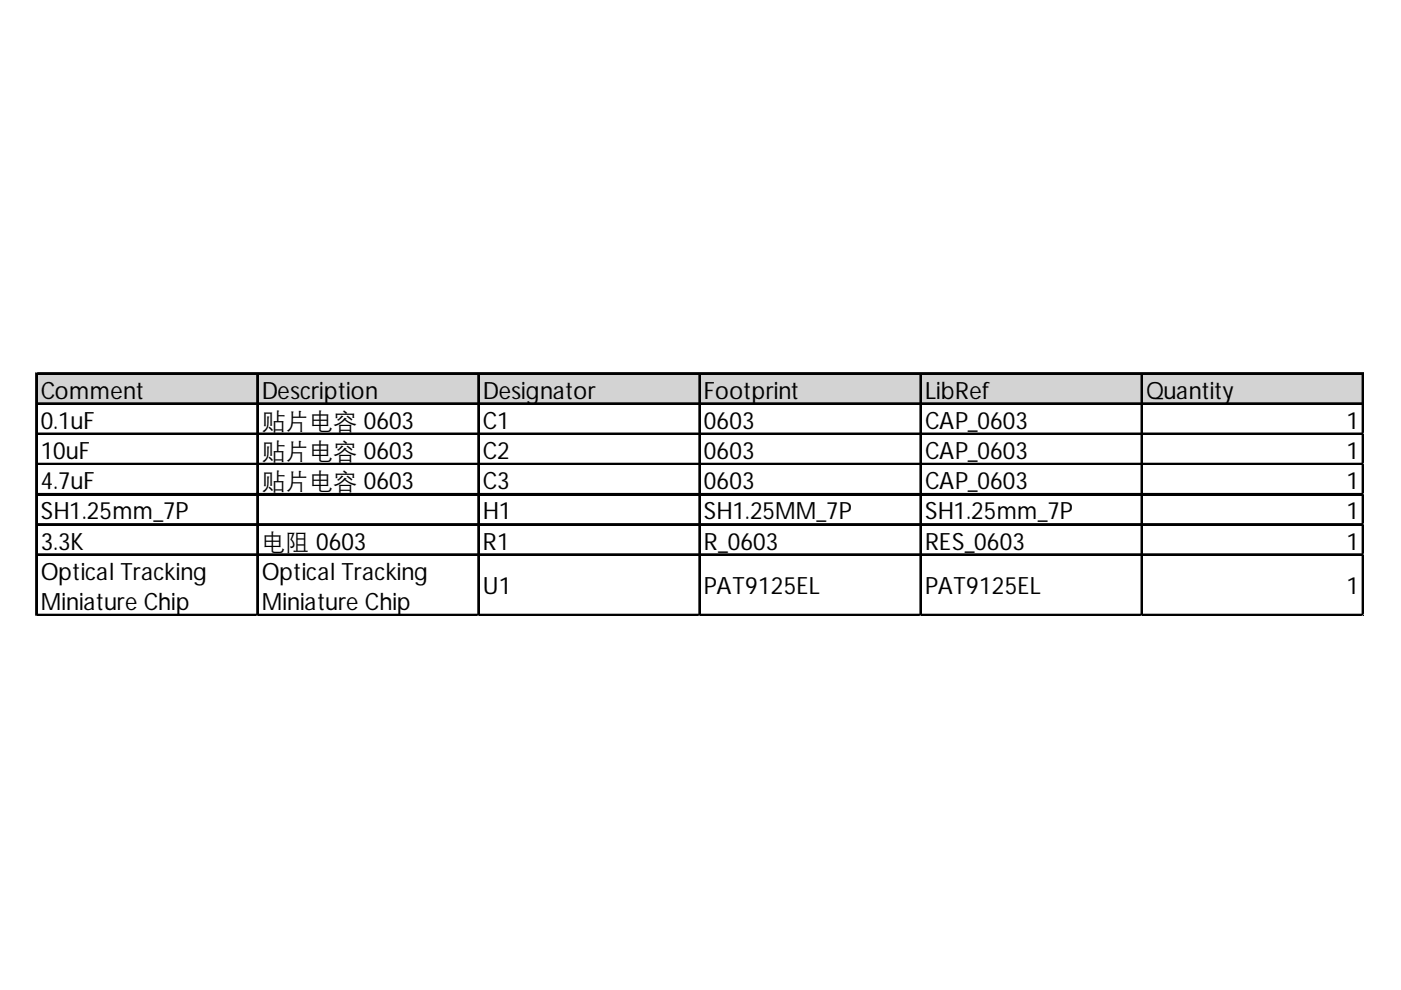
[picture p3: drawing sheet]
<svg xmlns="http://www.w3.org/2000/svg" width="297mm" height="210mm" viewBox="0 0 297 210" stroke-linecap="round" stroke-linejoin="round" font-family="sans-serif">
<defs><g id="words">
<g font-size="5.1">
<text x="8.6" y="84.5">Comment</text>
<text x="55.5" y="84.5">Description</text>
<text x="102.4" y="84.5">Designator</text>
<text x="149.2" y="84.5">Footprint</text>
<text x="196.1" y="84.5">LibRef</text>
<text x="243" y="84.5">Quantity</text>
<text x="8.6" y="90.9">0.1uF</text>
<text x="55.5" y="90.9">贴片电容 0603</text>
<text x="102.4" y="90.9">C1</text>
<text x="149.2" y="90.9">0603</text>
<text x="196.1" y="90.9">CAP_0603</text>
<text x="285.5" y="90.9">1</text>
<text x="8.6" y="97.3">10uF</text>
<text x="55.5" y="97.3">贴片电容 0603</text>
<text x="102.4" y="97.3">C2</text>
<text x="149.2" y="97.3">0603</text>
<text x="196.1" y="97.3">CAP_0603</text>
<text x="285.5" y="97.3">1</text>
<text x="8.6" y="103.7">4.7uF</text>
<text x="55.5" y="103.7">贴片电容 0603</text>
<text x="102.4" y="103.7">C3</text>
<text x="149.2" y="103.7">0603</text>
<text x="196.1" y="103.7">CAP_0603</text>
<text x="285.5" y="103.7">1</text>
<text x="8.6" y="110.1">SH1.25mm_7P</text>
<text x="102.4" y="110.1">H1</text>
<text x="149.2" y="110.1">SH1.25MM_7P</text>
<text x="196.1" y="110.1">SH1.25mm_7P</text>
<text x="285.5" y="110.1">1</text>
<text x="8.6" y="116.5">3.3K</text>
<text x="55.5" y="116.5">电阻 0603</text>
<text x="102.4" y="116.5">R1</text>
<text x="149.2" y="116.5">R_0603</text>
<text x="196.1" y="116.5">RES_0603</text>
<text x="285.5" y="116.5">1</text>
<text x="8.6" y="122.9">Optical Tracking</text>
<text x="55.5" y="122.9">Optical Tracking</text>
<text x="102.4" y="126">U1</text>
<text x="149.2" y="126">PAT9125EL</text>
<text x="196.1" y="126">PAT9125EL</text>
<text x="285.5" y="126">1</text>
<text x="8.6" y="129.3">Miniature Chip</text>
<text x="55.5" y="129.3">Miniature Chip</text>
</g>
</g></defs>
<path d="M7.9 79.4h281.3v6.4h-281.3z" fill="#d3d3d3"/>
<g fill="none" stroke="#000" stroke-width=".34">
<path d="M7.6 79.1v51.5M7.8 79.1v51.5M8 79.1h281.2M8 79.2h281.2M54.5 79.4v51.2M54.7 79.4v51.2M101.4 79.4v51.2M101.5 79.4v51.2M148.2 79.4v51.2M148.4 79.4v51.2M195.1 79.4v51.2M195.3 79.4v51.2"/>
<path d="M242 79.4v51.2M242.1 79.4v51.2M288.9 79.4v51.2M8 85.5h281.2M8 85.6h281.2M8 91.9h281.2M8 92h281.2M8 98.3h281.2M8 98.4h281.2M8 104.7h281.2M8 104.8h281.2M8 111.1h281.2"/>
<path d="M8 111.2h281.2M8 117.5h281.2M8 117.7h281.2M8 130.3h281.2M8 130.5h281.2"/>
</g>
<path d="M289 79.4v51.2" fill="none" stroke="#000" stroke-width=".3"/>
<path d="M7.6 130.6v.1" fill="none" stroke="#d4d4d4" stroke-width=".34"/>
<path d="M7.6 130.6l.4 .1z" fill="#d4d4d4"/>
<path d="M54.5 130.6v.1" fill="none" stroke="#d4d4d4" stroke-width=".34"/>
<path d="M54.5 130.6l.3 .1z" fill="#d4d4d4"/>
<path d="M101.4 130.6v.1" fill="none" stroke="#d4d4d4" stroke-width=".34"/>
<path d="M101.4 130.6l.3 .1z" fill="#d4d4d4"/>
<path d="M148.2 130.6v.1" fill="none" stroke="#d4d4d4" stroke-width=".34"/>
<path d="M148.2 130.6l.4 .1z" fill="#d4d4d4"/>
<path d="M195.1 130.6v.1" fill="none" stroke="#d4d4d4" stroke-width=".34"/>
<path d="M195.1 130.6l.3 .1z" fill="#d4d4d4"/>
<path d="M242 130.6v.1" fill="none" stroke="#d4d4d4" stroke-width=".34"/>
<path d="M242 130.6l.3 .1z" fill="#d4d4d4"/>
<path d="M288.9 130.6v.1" fill="none" stroke="#d4d4d4" stroke-width=".34"/>
<path d="M288.9 130.6l.3 .1z" fill="#d4d4d4"/>
<use href="#words"/>
</svg>
